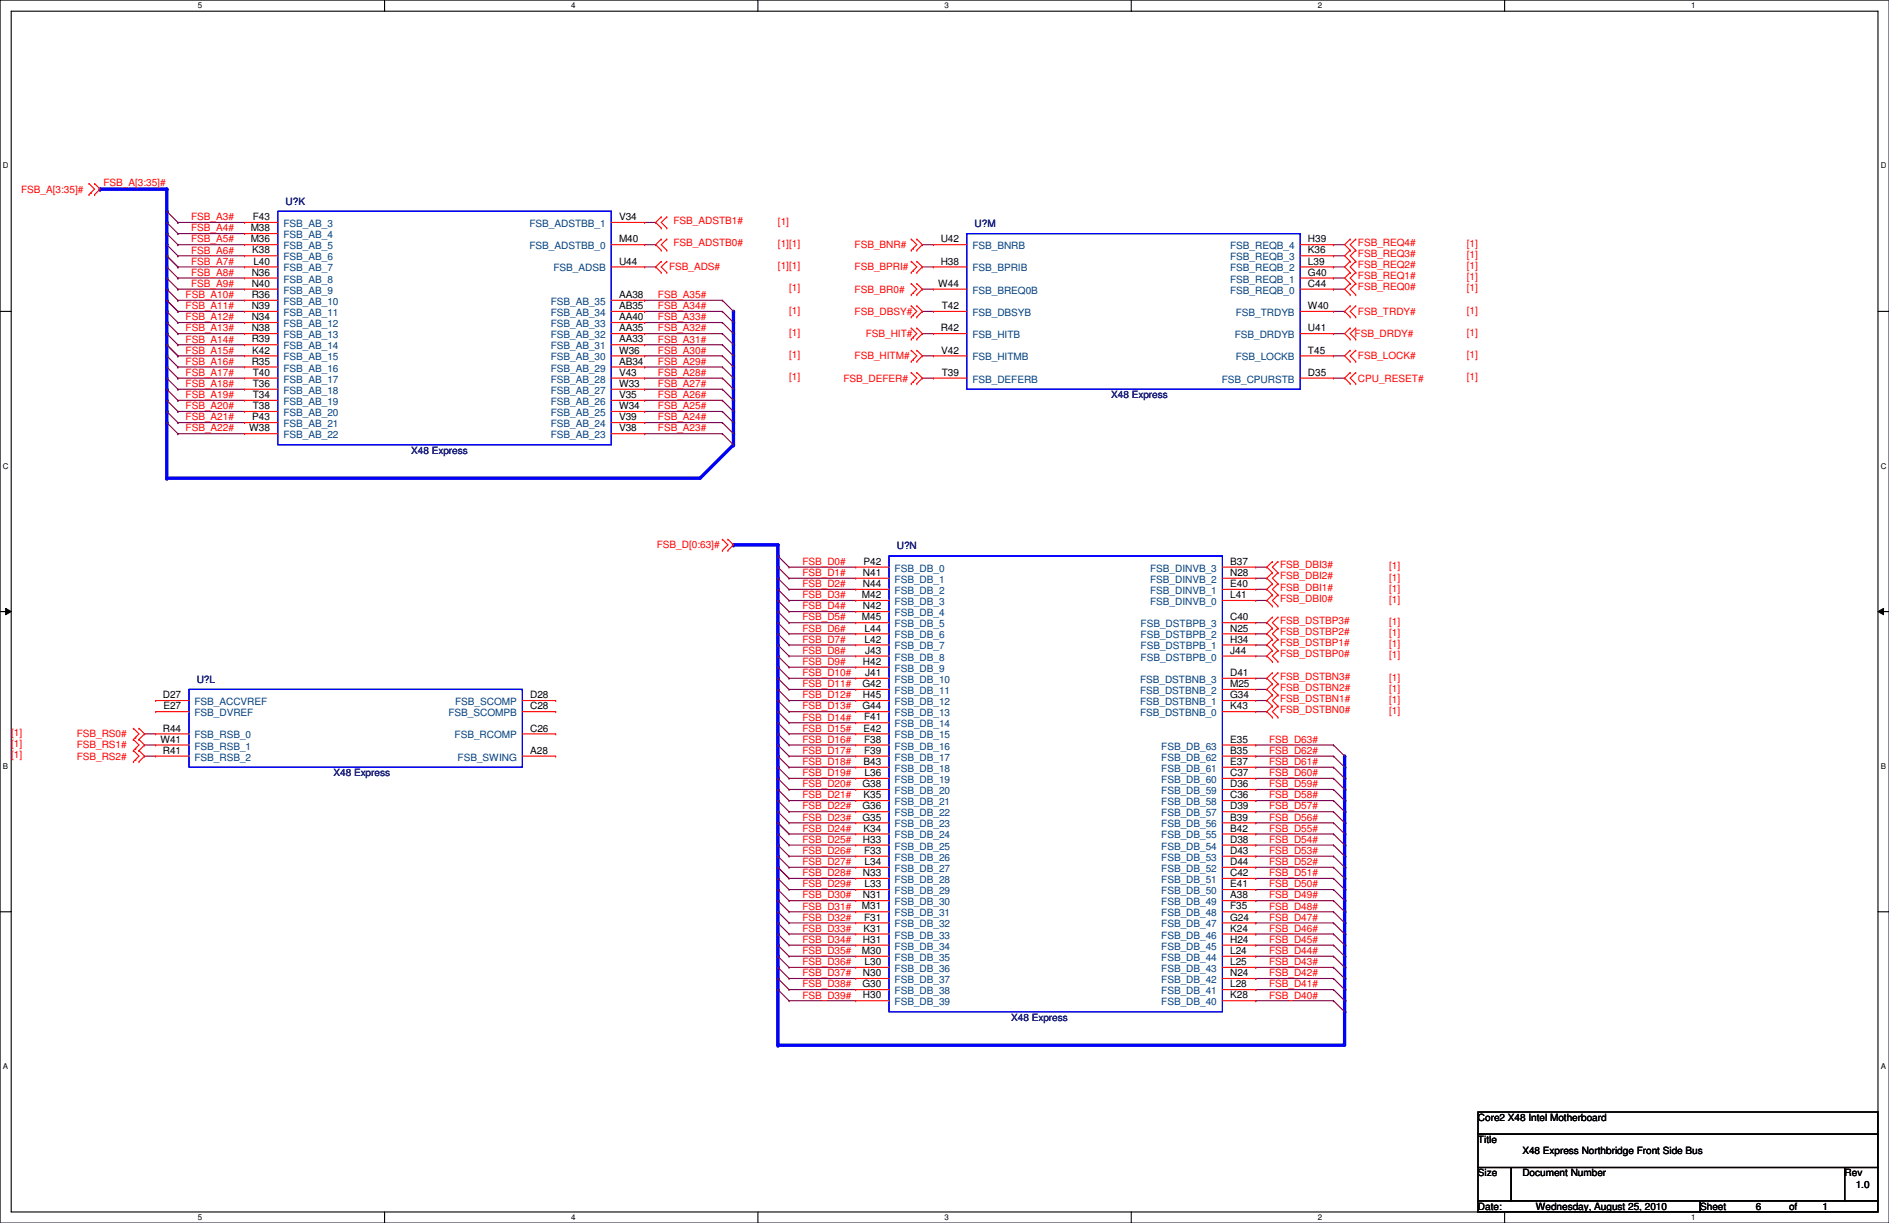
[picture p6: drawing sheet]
<svg xmlns="http://www.w3.org/2000/svg" width="432mm" height="279mm" viewBox="0 0 432 279" stroke-linecap="round" stroke-linejoin="round" font-family="sans-serif">
<defs><g id="words">
<g font-size="2.3" fill="#f00">
<text x="4.8" y="44">FSB_A[3:35]#</text>
<text x="23.6" y="42.4">FSB_A[3:35]#</text>
<text x="43.7" y="52.9">FSB_A4#</text>
<text x="43.7" y="50.3">FSB_A3#</text>
<text x="153.9" y="51.1">FSB_ADSTB1#</text>
<text x="177.8" y="51.4">[1]</text>
<text x="43.7" y="57.9">FSB_A6#</text>
<text x="43.7" y="55.4">FSB_A5#</text>
<text x="153.9" y="56.2">FSB_ADSTB0#</text>
<text x="177.8" y="56.4">[1][1]</text>
<text x="195.3" y="56.7">FSB_BNR#</text>
<text x="310.4" y="58.7">FSB_REQ3#</text>
<text x="310.4" y="56.2">FSB_REQ4#</text>
<text x="335.3" y="59">[1]</text>
<text x="335.3" y="56.4">[1]</text>
<text x="43.7" y="65.6">FSB_A9#</text>
<text x="43.7" y="63">FSB_A8#</text>
<text x="43.7" y="60.5">FSB_A7#</text>
<text x="152.9" y="61.8">FSB_ADS#</text>
<text x="177.8" y="61.5">[1][1]</text>
<text x="195.3" y="61.8">FSB_BPRI#</text>
<text x="310.4" y="63.8">FSB_REQ1#</text>
<text x="310.4" y="61.3">FSB_REQ2#</text>
<text x="335.3" y="64.1">[1]</text>
<text x="335.3" y="61.5">[1]</text>
<text x="42.4" y="70.6">FSB_A11#</text>
<text x="42.4" y="68.1">FSB_A10#</text>
<text x="150.4" y="68.1">FSB_A35#</text>
<text x="150.4" y="70.6">FSB_A34#</text>
<text x="180.4" y="66.6">[1]</text>
<text x="180.4" y="71.7">[1]</text>
<text x="195.3" y="66.8">FSB_BR0#</text>
<text x="195.3" y="71.9">FSB_DBSY#</text>
<text x="310.4" y="66.3">FSB_REQ0#</text>
<text x="310.4" y="71.9">FSB_TRDY#</text>
<text x="335.3" y="66.6">[1]</text>
<text x="335.3" y="71.7">[1]</text>
<text x="42.4" y="75.7">FSB_A13#</text>
<text x="42.4" y="73.2">FSB_A12#</text>
<text x="150.4" y="73.2">FSB_A33#</text>
<text x="150.4" y="75.7">FSB_A32#</text>
<text x="180.4" y="76.8">[1]</text>
<text x="197.9" y="77">FSB_HIT#</text>
<text x="309.6" y="77">FSB_DRDY#</text>
<text x="335.3" y="76.8">[1]</text>
<text x="42.4" y="83.3">FSB_A16#</text>
<text x="42.4" y="80.8">FSB_A15#</text>
<text x="42.4" y="78.3">FSB_A14#</text>
<text x="150.4" y="78.3">FSB_A31#</text>
<text x="150.4" y="80.8">FSB_A30#</text>
<text x="150.4" y="83.3">FSB_A29#</text>
<text x="180.4" y="81.8">[1]</text>
<text x="195.3" y="82.1">FSB_HITM#</text>
<text x="310.4" y="82.1">FSB_LOCK#</text>
<text x="335.3" y="81.8">[1]</text>
<text x="42.4" y="88.4">FSB_A18#</text>
<text x="42.4" y="85.9">FSB_A17#</text>
<text x="150.4" y="85.9">FSB_A28#</text>
<text x="150.4" y="88.4">FSB_A27#</text>
<text x="180.4" y="86.9">[1]</text>
<text x="192.8" y="87.2">FSB_DEFER#</text>
<text x="310.4" y="87.2">CPU_RESET#</text>
<text x="335.3" y="86.9">[1]</text>
<text x="42.4" y="93.5">FSB_A20#</text>
<text x="42.4" y="91">FSB_A19#</text>
<text x="150.4" y="91">FSB_A26#</text>
<text x="150.4" y="93.5">FSB_A25#</text>
<text x="42.4" y="98.6">FSB_A22#</text>
<text x="42.4" y="96">FSB_A21#</text>
<text x="150.4" y="96">FSB_A24#</text>
<text x="150.4" y="98.6">FSB_A23#</text>
<text x="150.1" y="125.3">FSB_D[0:63]#</text>
<text x="183.4" y="131.6">FSB_D1#</text>
<text x="183.4" y="129.1">FSB_D0#</text>
<text x="292.6" y="129.8">FSB_DBI3#</text>
<text x="317.5" y="130.1">[1]</text>
<text x="183.4" y="134.1">FSB_D2#</text>
<text x="183.4" y="136.7">FSB_D3#</text>
<text x="292.6" y="132.4">FSB_DBI2#</text>
<text x="292.6" y="134.9">FSB_DBI1#</text>
<text x="292.6" y="137.5">FSB_DBI0#</text>
<text x="317.5" y="132.6">[1]</text>
<text x="317.5" y="135.2">[1]</text>
<text x="317.5" y="137.7">[1]</text>
<text x="183.4" y="139.2">FSB_D4#</text>
<text x="183.4" y="141.8">FSB_D5#</text>
<text x="292.6" y="142.5">FSB_DSTBP3#</text>
<text x="317.5" y="142.8">[1]</text>
<text x="183.4" y="144.3">FSB_D6#</text>
<text x="183.4" y="146.8">FSB_D7#</text>
<text x="183.4" y="149.4">FSB_D8#</text>
<text x="292.6" y="145.1">FSB_DSTBP2#</text>
<text x="292.6" y="147.6">FSB_DSTBP1#</text>
<text x="317.5" y="145.3">[1]</text>
<text x="317.5" y="147.9">[1]</text>
<text x="183.4" y="151.9">FSB_D9#</text>
<text x="183.4" y="154.5">FSB_D10#</text>
<text x="292.6" y="150.2">FSB_DSTBP0#</text>
<text x="292.6" y="155.2">FSB_DSTBN3#</text>
<text x="317.5" y="150.4">[1]</text>
<text x="317.5" y="155.5">[1]</text>
<text x="183.4" y="159.5">FSB_D12#</text>
<text x="183.4" y="157">FSB_D11#</text>
<text x="292.6" y="157.8">FSB_DSTBN2#</text>
<text x="292.6" y="160.3">FSB_DSTBN1#</text>
<text x="317.5" y="158">[1]</text>
<text x="317.5" y="160.6">[1]</text>
<text x="183.4" y="164.6">FSB_D14#</text>
<text x="183.4" y="162.1">FSB_D13#</text>
<text x="183.4" y="167.2">FSB_D15#</text>
<text x="292.6" y="162.9">FSB_DSTBN0#</text>
<text x="317.5" y="163.1">[1]</text>
<text x="2.6" y="168.2">[1]</text>
<text x="2.6" y="170.7">[1]</text>
<text x="2.6" y="173.3">[1]</text>
<text x="17.5" y="168.4">FSB_RS0#</text>
<text x="17.5" y="171">FSB_RS1#</text>
<text x="17.5" y="173.5">FSB_RS2#</text>
<text x="183.4" y="172.2">FSB_D17#</text>
<text x="183.4" y="169.7">FSB_D16#</text>
<text x="290.1" y="169.7">FSB_D63#</text>
<text x="290.1" y="172.2">FSB_D62#</text>
<text x="183.4" y="174.8">FSB_D18#</text>
<text x="183.4" y="177.3">FSB_D19#</text>
<text x="183.4" y="179.9">FSB_D20#</text>
<text x="290.1" y="174.8">FSB_D61#</text>
<text x="290.1" y="177.3">FSB_D60#</text>
<text x="290.1" y="179.9">FSB_D59#</text>
<text x="183.4" y="182.4">FSB_D21#</text>
<text x="183.4" y="184.9">FSB_D22#</text>
<text x="290.1" y="182.4">FSB_D58#</text>
<text x="290.1" y="184.9">FSB_D57#</text>
<text x="183.4" y="187.5">FSB_D23#</text>
<text x="183.4" y="190">FSB_D24#</text>
<text x="290.1" y="187.5">FSB_D56#</text>
<text x="290.1" y="190">FSB_D55#</text>
<text x="183.4" y="192.6">FSB_D25#</text>
<text x="183.4" y="195.1">FSB_D26#</text>
<text x="183.4" y="197.6">FSB_D27#</text>
<text x="290.1" y="192.6">FSB_D54#</text>
<text x="290.1" y="195.1">FSB_D53#</text>
<text x="290.1" y="197.6">FSB_D52#</text>
<text x="183.4" y="200.2">FSB_D28#</text>
<text x="183.4" y="202.7">FSB_D29#</text>
<text x="290.1" y="202.7">FSB_D50#</text>
<text x="290.1" y="200.2">FSB_D51#</text>
<text x="183.4" y="205.3">FSB_D30#</text>
<text x="183.4" y="207.8">FSB_D31#</text>
<text x="290.1" y="205.3">FSB_D49#</text>
<text x="290.1" y="207.8">FSB_D48#</text>
<text x="183.4" y="215.4">FSB_D34#</text>
<text x="183.4" y="212.9">FSB_D33#</text>
<text x="183.4" y="210.3">FSB_D32#</text>
<text x="290.1" y="215.4">FSB_D45#</text>
<text x="290.1" y="212.9">FSB_D46#</text>
<text x="290.1" y="210.3">FSB_D47#</text>
<text x="183.4" y="220.5">FSB_D36#</text>
<text x="183.4" y="218">FSB_D35#</text>
<text x="290.1" y="218">FSB_D44#</text>
<text x="290.1" y="220.5">FSB_D43#</text>
<text x="183.4" y="225.6">FSB_D38#</text>
<text x="183.4" y="223">FSB_D37#</text>
<text x="290.1" y="223">FSB_D42#</text>
<text x="290.1" y="225.6">FSB_D41#</text>
<text x="183.4" y="228.1">FSB_D39#</text>
<text x="290.1" y="228.1">FSB_D40#</text>
</g>
<g font-size="2.3" fill="#000080">
<text x="65.3" y="46.8">U?K</text>
<text x="222.8" y="51.9">U?M</text>
<text x="254" y="91">X48 Express</text>
<text x="94" y="103.7">X48 Express</text>
<text x="205" y="125.5">U?N</text>
<text x="45" y="156">U?L</text>
<text x="76.2" y="177.3">X48 Express</text>
<text x="231.2" y="233.2">X48 Express</text>
</g>
<g font-size="2.3">
<text x="57.3" y="52.8">M38</text>
<text x="57.8" y="50.3">F43</text>
<text x="141.5" y="50.3">V34</text>
<text x="57.3" y="55.4">M36</text>
<text x="57.7" y="57.9">K38</text>
<text x="141.5" y="55.4">M40</text>
<text x="215" y="55.4">U42</text>
<text x="299" y="57.9">K36</text>
<text x="299" y="55.4">H39</text>
<text x="57.6" y="63">N36</text>
<text x="57.6" y="65.5">N40</text>
<text x="57.9" y="60.5">L40</text>
<text x="141.5" y="60.5">U44</text>
<text x="214.5" y="65.5">W44</text>
<text x="215" y="60.5">H38</text>
<text x="299" y="65.5">C44</text>
<text x="299" y="63">G40</text>
<text x="299" y="60.5">L39</text>
<text x="57.6" y="68.1">R36</text>
<text x="57.6" y="70.6">N39</text>
<text x="141.5" y="70.6">AB35</text>
<text x="141.5" y="68.1">AA38</text>
<text x="215.3" y="70.6">T42</text>
<text x="299" y="70.6">W40</text>
<text x="57.6" y="73.2">N34</text>
<text x="57.6" y="75.7">N38</text>
<text x="141.5" y="75.7">AA35</text>
<text x="141.5" y="73.2">AA40</text>
<text x="215" y="75.7">R42</text>
<text x="299" y="75.7">U41</text>
<text x="57.6" y="78.2">R39</text>
<text x="57.6" y="83.3">R35</text>
<text x="57.7" y="80.8">K42</text>
<text x="141.5" y="83.3">AB34</text>
<text x="141.5" y="80.8">W36</text>
<text x="141.5" y="78.2">AA33</text>
<text x="215.2" y="80.8">V42</text>
<text x="299" y="80.8">T45</text>
<text x="57.8" y="85.9">T40</text>
<text x="57.8" y="88.4">T36</text>
<text x="141.5" y="88.4">W33</text>
<text x="141.5" y="85.9">V43</text>
<text x="215.3" y="85.9">T39</text>
<text x="299" y="85.9">D35</text>
<text x="57.8" y="90.9">T34</text>
<text x="57.8" y="93.5">T38</text>
<text x="141.5" y="93.5">W34</text>
<text x="141.5" y="90.9">V35</text>
<text x="57" y="98.6">W38</text>
<text x="57.7" y="96">P43</text>
<text x="141.5" y="98.6">V38</text>
<text x="141.5" y="96">V39</text>
<text x="197.3" y="131.6">N41</text>
<text x="197.4" y="129">P42</text>
<text x="281.2" y="131.6">N28</text>
<text x="281.2" y="129">B37</text>
<text x="197" y="136.7">M42</text>
<text x="197.3" y="134.1">N44</text>
<text x="281.2" y="136.7">L41</text>
<text x="281.2" y="134.1">E40</text>
<text x="197" y="141.7">M45</text>
<text x="197.3" y="139.2">N42</text>
<text x="281.2" y="141.7">C40</text>
<text x="197.6" y="144.3">L44</text>
<text x="197.6" y="146.8">L42</text>
<text x="197.8" y="149.4">J43</text>
<text x="281.2" y="149.4">J44</text>
<text x="281.2" y="146.8">H34</text>
<text x="281.2" y="144.3">N25</text>
<text x="197.3" y="151.9">H42</text>
<text x="197.8" y="154.4">J41</text>
<text x="281.2" y="154.4">D41</text>
<text x="37.2" y="159.5">D27</text>
<text x="121.2" y="159.5">D28</text>
<text x="197.1" y="157">G42</text>
<text x="197.3" y="159.5">H45</text>
<text x="281.2" y="159.5">G34</text>
<text x="281.2" y="157">M25</text>
<text x="37.2" y="167.1">R44</text>
<text x="37.4" y="162.1">E27</text>
<text x="121.2" y="167.1">C26</text>
<text x="121.2" y="162.1">C28</text>
<text x="197.1" y="162.1">G44</text>
<text x="197.4" y="167.1">E42</text>
<text x="197.5" y="164.6">F41</text>
<text x="281.2" y="162.1">K43</text>
<text x="36.7" y="169.7">W41</text>
<text x="37.2" y="172.2">R41</text>
<text x="121.2" y="172.2">A28</text>
<text x="197.5" y="169.7">F38</text>
<text x="197.5" y="172.2">F39</text>
<text x="281.2" y="172.2">B35</text>
<text x="281.2" y="169.7">E35</text>
<text x="197.1" y="179.8">G38</text>
<text x="197.4" y="174.8">B43</text>
<text x="197.6" y="177.3">L36</text>
<text x="281.2" y="179.8">D36</text>
<text x="281.2" y="177.3">C37</text>
<text x="281.2" y="174.8">E37</text>
<text x="197.1" y="184.9">G36</text>
<text x="197.4" y="182.4">K35</text>
<text x="281.2" y="184.9">D39</text>
<text x="281.2" y="182.4">C36</text>
<text x="197.1" y="187.5">G35</text>
<text x="197.4" y="190">K34</text>
<text x="281.2" y="190">B42</text>
<text x="281.2" y="187.5">B39</text>
<text x="197.3" y="192.5">H33</text>
<text x="197.5" y="195.1">F33</text>
<text x="197.6" y="197.6">L34</text>
<text x="281.2" y="197.6">D44</text>
<text x="281.2" y="195.1">D43</text>
<text x="281.2" y="192.5">D38</text>
<text x="197.3" y="200.2">N33</text>
<text x="197.6" y="202.7">L33</text>
<text x="281.2" y="202.7">E41</text>
<text x="281.2" y="200.2">C42</text>
<text x="197" y="207.8">M31</text>
<text x="197.3" y="205.2">N31</text>
<text x="281.2" y="207.8">F35</text>
<text x="281.2" y="205.2">A38</text>
<text x="197.3" y="215.4">H31</text>
<text x="197.4" y="212.9">K31</text>
<text x="197.5" y="210.3">F31</text>
<text x="281.2" y="215.4">H24</text>
<text x="281.2" y="212.9">K24</text>
<text x="281.2" y="210.3">G24</text>
<text x="197" y="217.9">M30</text>
<text x="197.6" y="220.5">L30</text>
<text x="281.2" y="220.5">L25</text>
<text x="281.2" y="217.9">L24</text>
<text x="197.1" y="225.6">G30</text>
<text x="197.3" y="223">N30</text>
<text x="281.2" y="225.6">L28</text>
<text x="281.2" y="223">N24</text>
<text x="197.3" y="228.1">H30</text>
<text x="281.2" y="228.1">K28</text>
<text x="337.8" y="256.1">Core2 X48 Intel Motherboard</text>
<text x="337.8" y="261.2">Title</text>
<text x="348" y="263.7">X48 Express Northbridge Front Side Bus</text>
<text x="337.8" y="268.8">Size</text>
<text x="348" y="268.8">Document Number</text>
<text x="421.7" y="268.8">Rev</text>
<text x="424.2" y="271.3">1.0</text>
<text x="337.8" y="276.4">Date:</text>
<text x="351" y="276.4">Wednesday, August 25, 2010</text>
<text x="388.6" y="276.4">Sheet</text>
<text x="401.3" y="276.4">6</text>
<text x="409" y="276.4">of</text>
<text x="416.6" y="276.4">1</text>
</g>
<g font-size="2.3" fill="#004080">
<text x="64.8" y="51.9">FSB_AB_3</text>
<text x="121" y="51.9">FSB_ADSTBB_1</text>
<text x="64.8" y="54.4">FSB_AB_4</text>
<text x="64.8" y="56.9">FSB_AB_5</text>
<text x="64.8" y="59.5">FSB_AB_6</text>
<text x="121" y="56.9">FSB_ADSTBB_0</text>
<text x="222.3" y="56.9">FSB_BNRB</text>
<text x="281.2" y="59.5">FSB_REQB_3</text>
<text x="281.2" y="56.9">FSB_REQB_4</text>
<text x="64.8" y="62">FSB_AB_7</text>
<text x="64.8" y="64.6">FSB_AB_8</text>
<text x="126.5" y="62">FSB_ADSB</text>
<text x="222.3" y="62">FSB_BPRIB</text>
<text x="281.2" y="64.6">FSB_REQB_1</text>
<text x="281.2" y="62">FSB_REQB_2</text>
<text x="64.8" y="69.6">FSB_AB_10</text>
<text x="64.8" y="67.1">FSB_AB_9</text>
<text x="125.9" y="69.6">FSB_AB_35</text>
<text x="222.3" y="67.1">FSB_BREQ0B</text>
<text x="281.2" y="67.1">FSB_REQB_0</text>
<text x="64.8" y="72.2">FSB_AB_11</text>
<text x="64.8" y="74.7">FSB_AB_12</text>
<text x="64.8" y="77.3">FSB_AB_13</text>
<text x="125.9" y="77.3">FSB_AB_32</text>
<text x="125.9" y="74.7">FSB_AB_33</text>
<text x="125.9" y="72.2">FSB_AB_34</text>
<text x="222.3" y="72.2">FSB_DBSYB</text>
<text x="222.3" y="77.3">FSB_HITB</text>
<text x="282.2" y="77.3">FSB_DRDYB</text>
<text x="282.5" y="72.2">FSB_TRDYB</text>
<text x="64.8" y="79.8">FSB_AB_14</text>
<text x="64.8" y="82.3">FSB_AB_15</text>
<text x="125.9" y="82.3">FSB_AB_30</text>
<text x="125.9" y="79.8">FSB_AB_31</text>
<text x="222.3" y="82.3">FSB_HITMB</text>
<text x="282.5" y="82.3">FSB_LOCKB</text>
<text x="64.8" y="84.9">FSB_AB_16</text>
<text x="64.8" y="87.4">FSB_AB_17</text>
<text x="64.8" y="90">FSB_AB_18</text>
<text x="125.9" y="90">FSB_AB_27</text>
<text x="125.9" y="87.4">FSB_AB_28</text>
<text x="125.9" y="84.9">FSB_AB_29</text>
<text x="222.3" y="87.4">FSB_DEFERB</text>
<text x="279.3" y="87.4">FSB_CPURSTB</text>
<text x="64.8" y="92.5">FSB_AB_19</text>
<text x="64.8" y="95">FSB_AB_20</text>
<text x="125.9" y="95">FSB_AB_25</text>
<text x="125.9" y="92.5">FSB_AB_26</text>
<text x="64.8" y="97.6">FSB_AB_21</text>
<text x="64.8" y="100.1">FSB_AB_22</text>
<text x="125.9" y="100.1">FSB_AB_23</text>
<text x="125.9" y="97.6">FSB_AB_24</text>
<text x="204.5" y="130.6">FSB_DB_0</text>
<text x="262.9" y="130.6">FSB_DINVB_3</text>
<text x="204.5" y="133.1">FSB_DB_1</text>
<text x="204.5" y="135.7">FSB_DB_2</text>
<text x="262.9" y="135.7">FSB_DINVB_1</text>
<text x="262.9" y="133.1">FSB_DINVB_2</text>
<text x="204.5" y="138.2">FSB_DB_3</text>
<text x="204.5" y="140.8">FSB_DB_4</text>
<text x="204.5" y="143.3">FSB_DB_5</text>
<text x="260.7" y="143.3">FSB_DSTBPB_3</text>
<text x="262.9" y="138.2">FSB_DINVB_0</text>
<text x="204.5" y="145.8">FSB_DB_6</text>
<text x="204.5" y="148.4">FSB_DB_7</text>
<text x="260.7" y="148.4">FSB_DSTBPB_1</text>
<text x="260.7" y="145.8">FSB_DSTBPB_2</text>
<text x="204.5" y="150.9">FSB_DB_8</text>
<text x="204.5" y="153.5">FSB_DB_9</text>
<text x="204.5" y="156">FSB_DB_10</text>
<text x="260.6" y="156">FSB_DSTBNB_3</text>
<text x="260.7" y="150.9">FSB_DSTBPB_0</text>
<text x="44.5" y="161.1">FSB_ACCVREF</text>
<text x="104.1" y="161.1">FSB_SCOMP</text>
<text x="204.5" y="158.5">FSB_DB_11</text>
<text x="204.5" y="161.1">FSB_DB_12</text>
<text x="260.6" y="161.1">FSB_DSTBNB_1</text>
<text x="260.6" y="158.5">FSB_DSTBNB_2</text>
<text x="44.5" y="163.6">FSB_DVREF</text>
<text x="102.5" y="163.6">FSB_SCOMPB</text>
<text x="204.5" y="163.6">FSB_DB_13</text>
<text x="204.5" y="166.2">FSB_DB_14</text>
<text x="260.6" y="163.6">FSB_DSTBNB_0</text>
<text x="44.5" y="168.7">FSB_RSB_0</text>
<text x="44.5" y="171.2">FSB_RSB_1</text>
<text x="44.5" y="173.8">FSB_RSB_2</text>
<text x="103.9" y="168.7">FSB_RCOMP</text>
<text x="104.6" y="173.8">FSB_SWING</text>
<text x="204.5" y="168.7">FSB_DB_15</text>
<text x="204.5" y="171.2">FSB_DB_16</text>
<text x="204.5" y="173.8">FSB_DB_17</text>
<text x="265.5" y="173.8">FSB_DB_62</text>
<text x="265.5" y="171.2">FSB_DB_63</text>
<text x="204.5" y="176.3">FSB_DB_18</text>
<text x="204.5" y="178.9">FSB_DB_19</text>
<text x="265.5" y="178.9">FSB_DB_60</text>
<text x="265.5" y="176.3">FSB_DB_61</text>
<text x="204.5" y="181.4">FSB_DB_20</text>
<text x="204.5" y="183.9">FSB_DB_21</text>
<text x="265.5" y="183.9">FSB_DB_58</text>
<text x="265.5" y="181.4">FSB_DB_59</text>
<text x="204.5" y="186.5">FSB_DB_22</text>
<text x="204.5" y="189">FSB_DB_23</text>
<text x="204.5" y="191.6">FSB_DB_24</text>
<text x="265.5" y="191.6">FSB_DB_55</text>
<text x="265.5" y="189">FSB_DB_56</text>
<text x="265.5" y="186.5">FSB_DB_57</text>
<text x="204.5" y="194.1">FSB_DB_25</text>
<text x="204.5" y="196.6">FSB_DB_26</text>
<text x="265.5" y="196.6">FSB_DB_53</text>
<text x="265.5" y="194.1">FSB_DB_54</text>
<text x="204.5" y="199.2">FSB_DB_27</text>
<text x="204.5" y="201.7">FSB_DB_28</text>
<text x="265.5" y="201.7">FSB_DB_51</text>
<text x="265.5" y="199.2">FSB_DB_52</text>
<text x="204.5" y="204.3">FSB_DB_29</text>
<text x="204.5" y="206.8">FSB_DB_30</text>
<text x="204.5" y="209.3">FSB_DB_31</text>
<text x="265.5" y="209.3">FSB_DB_48</text>
<text x="265.5" y="206.8">FSB_DB_49</text>
<text x="265.5" y="204.3">FSB_DB_50</text>
<text x="204.5" y="211.9">FSB_DB_32</text>
<text x="204.5" y="214.4">FSB_DB_33</text>
<text x="265.5" y="214.4">FSB_DB_46</text>
<text x="265.5" y="211.9">FSB_DB_47</text>
<text x="204.5" y="217">FSB_DB_34</text>
<text x="204.5" y="219.5">FSB_DB_35</text>
<text x="265.5" y="219.5">FSB_DB_44</text>
<text x="265.5" y="217">FSB_DB_45</text>
<text x="204.5" y="222">FSB_DB_36</text>
<text x="204.5" y="224.6">FSB_DB_37</text>
<text x="204.5" y="227.1">FSB_DB_38</text>
<text x="265.5" y="227.1">FSB_DB_41</text>
<text x="265.5" y="224.6">FSB_DB_42</text>
<text x="265.5" y="222">FSB_DB_43</text>
<text x="204.5" y="229.7">FSB_DB_39</text>
<text x="265.5" y="229.7">FSB_DB_40</text>
</g>
<g font-size="1.8">
<text x="45.2" y="1.9">5</text>
<text x="130.6" y="1.9">4</text>
<text x="215.9" y="1.9">3</text>
<text x="301.3" y="1.9">2</text>
<text x="386.6" y="1.9">1</text>
<text x=".7" y="38.5">D</text>
<text x="429.9" y="38.5">D</text>
<text x=".7" y="107.1">C</text>
<text x="429.9" y="107.1">C</text>
<text x=".7" y="175.6">B</text>
<text x="429.9" y="175.6">B</text>
<text x=".7" y="244.2">A</text>
<text x="429.9" y="244.2">A</text>
<text x="45.2" y="278.8">5</text>
<text x="130.6" y="278.8">4</text>
<text x="215.9" y="278.8">3</text>
<text x="301.3" y="278.8">2</text>
<text x="386.6" y="278.8">1</text>
</g>
</g></defs>
<path d="M0 0h431.8v279.4h-431.8zM2.6 2.6h426.7v274.3h-426.7z" fill="none" stroke="#000" stroke-width=".25"/>
<g fill="#fff">
<path d="M45.2 .3h1v2h-1z"/>
<path d="M45.2 277.1h1v2.1h-1z"/>
</g>
<path d="M87.9 0v2.6M87.9 276.9v2.5" fill="none" stroke="#000" stroke-width=".25"/>
<g fill="#fff">
<path d="M130.6 .3h1v2h-1z"/>
<path d="M130.6 277.1h1v2.1h-1z"/>
</g>
<path d="M173.2 0v2.6M173.2 276.9v2.5" fill="none" stroke="#000" stroke-width=".25"/>
<g fill="#fff">
<path d="M215.9 .3h1v2h-1z"/>
<path d="M215.9 277.1h1v2.1h-1z"/>
</g>
<path d="M258.6 0v2.6M258.6 276.9v2.5" fill="none" stroke="#000" stroke-width=".25"/>
<g fill="#fff">
<path d="M301.3 .3h1v2h-1z"/>
<path d="M301.3 277.1h1v2.1h-1z"/>
</g>
<path d="M343.9 0v2.6M343.9 276.9v2.5" fill="none" stroke="#000" stroke-width=".25"/>
<g fill="#fff">
<path d="M386.6 .3h1v2h-1z"/>
<path d="M386.6 277.1h1v2.1h-1z"/>
<path d="M.7 36.9h1.2v2h-1.2z"/>
<path d="M429.9 36.9h1.3v2h-1.3z"/>
<path d="M.7 105.4h1.2v2.1h-1.2z"/>
<path d="M429.9 105.4h1.3v2.1h-1.3z"/>
</g>
<path d="M0 71.1h2.6M429.3 71.1h2.5" fill="none" stroke="#000" stroke-width=".25"/>
<g fill="#fff">
<path d="M.7 174h1.2v2h-1.2z"/>
<path d="M429.9 174h1.2v2h-1.2z"/>
</g>
<path d="M0 139.7h2.6M429.3 139.7h2.5" fill="none" stroke="#000" stroke-width=".25"/>
<path d="M1.3 139l1.3 .7-1.3 .7zM429.3 139.7l1.3-.7v1.4z" fill="#000"/>
<path d="M1.3 139l1.3 .7-1.3 .7zM429.3 139.7l1.3-.7v1.4z" fill="none" stroke="#000" stroke-width=".23"/>
<g fill="#fff">
<path d="M.7 242.6h1.2v2h-1.2z"/>
<path d="M429.9 242.6h1.2v2h-1.2z"/>
</g>
<path d="M0 208.3h2.6M429.3 208.3h2.5" fill="none" stroke="#000" stroke-width=".25"/>
<path d="M307.4 172.7v2.6" fill="none" stroke="#00f" stroke-width=".76"/>
<circle cx="307.4" cy="172.7" r=".38" fill="#00f"/>
<path d="M177.8 238.8h129.6" fill="none" stroke="#00f" stroke-width=".76"/>
<circle cx="177.8" cy="238.8" r=".38" fill="#00f"/>
<path d="M177.8 226.1v12.7" fill="none" stroke="#00f" stroke-width=".76"/>
<circle cx="177.8" cy="226.1" r=".38" fill="#00f"/>
<path d="M167.7 124.5h10.1" fill="none" stroke="#00f" stroke-width=".76"/>
<circle cx="167.7" cy="124.5" r=".38" fill="#00f"/>
<path d="M307.4 175.3v2.5" fill="none" stroke="#00f" stroke-width=".76"/>
<circle cx="307.4" cy="175.3" r=".38" fill="#00f"/>
<path d="M307.4 193.1v2.5" fill="none" stroke="#00f" stroke-width=".76"/>
<circle cx="307.4" cy="193.1" r=".38" fill="#00f"/>
<path d="M307.4 198.1v2.6" fill="none" stroke="#00f" stroke-width=".76"/>
<circle cx="307.4" cy="198.1" r=".38" fill="#00f"/>
<path d="M307.4 203.2v2.6" fill="none" stroke="#00f" stroke-width=".76"/>
<circle cx="307.4" cy="203.2" r=".38" fill="#00f"/>
<path d="M307.4 200.7v2.5" fill="none" stroke="#00f" stroke-width=".76"/>
<circle cx="307.4" cy="200.7" r=".38" fill="#00f"/>
<path d="M307.4 195.6v2.5" fill="none" stroke="#00f" stroke-width=".76"/>
<circle cx="307.4" cy="195.6" r=".38" fill="#00f"/>
<path d="M307.4 180.4v2.5" fill="none" stroke="#00f" stroke-width=".76"/>
<circle cx="307.4" cy="180.4" r=".38" fill="#00f"/>
<path d="M307.4 185.4v2.6" fill="none" stroke="#00f" stroke-width=".76"/>
<circle cx="307.4" cy="185.4" r=".38" fill="#00f"/>
<path d="M307.4 190.5v2.6" fill="none" stroke="#00f" stroke-width=".76"/>
<circle cx="307.4" cy="190.5" r=".38" fill="#00f"/>
<path d="M307.4 188v2.5" fill="none" stroke="#00f" stroke-width=".76"/>
<circle cx="307.4" cy="188" r=".38" fill="#00f"/>
<path d="M307.4 182.9v2.5" fill="none" stroke="#00f" stroke-width=".76"/>
<circle cx="307.4" cy="182.9" r=".38" fill="#00f"/>
<path d="M307.4 177.8v2.6" fill="none" stroke="#00f" stroke-width=".76"/>
<circle cx="307.4" cy="177.8" r=".38" fill="#00f"/>
<path d="M307.4 205.8v2.5" fill="none" stroke="#00f" stroke-width=".76"/>
<circle cx="307.4" cy="205.8" r=".38" fill="#00f"/>
<path d="M307.4 210.8v2.6" fill="none" stroke="#00f" stroke-width=".76"/>
<circle cx="307.4" cy="210.8" r=".38" fill="#00f"/>
<path d="M307.4 218.5v2.5" fill="none" stroke="#00f" stroke-width=".76"/>
<circle cx="307.4" cy="218.5" r=".38" fill="#00f"/>
<path d="M307.4 223.5v2.6" fill="none" stroke="#00f" stroke-width=".76"/>
<circle cx="307.4" cy="223.5" r=".38" fill="#00f"/>
<path d="M307.4 228.6v2.6" fill="none" stroke="#00f" stroke-width=".76"/>
<circle cx="307.4" cy="228.6" r=".38" fill="#00f"/>
<path d="M307.4 231.2v7.6" fill="none" stroke="#00f" stroke-width=".76"/>
<circle cx="307.4" cy="231.2" r=".38" fill="#00f"/>
<path d="M307.4 226.1v2.5" fill="none" stroke="#00f" stroke-width=".76"/>
<circle cx="307.4" cy="226.1" r=".38" fill="#00f"/>
<path d="M307.4 221v2.5" fill="none" stroke="#00f" stroke-width=".76"/>
<circle cx="307.4" cy="221" r=".38" fill="#00f"/>
<path d="M307.4 215.9v2.6" fill="none" stroke="#00f" stroke-width=".76"/>
<circle cx="307.4" cy="215.9" r=".38" fill="#00f"/>
<path d="M307.4 213.4v2.5" fill="none" stroke="#00f" stroke-width=".76"/>
<circle cx="307.4" cy="213.4" r=".38" fill="#00f"/>
<path d="M307.4 208.3v2.5" fill="none" stroke="#00f" stroke-width=".76"/>
<circle cx="307.4" cy="208.3" r=".38" fill="#00f"/>
<path d="M177.8 208.3v2.5" fill="none" stroke="#00f" stroke-width=".76"/>
<circle cx="177.8" cy="208.3" r=".38" fill="#00f"/>
<path d="M177.8 195.6v2.5" fill="none" stroke="#00f" stroke-width=".76"/>
<circle cx="177.8" cy="195.6" r=".38" fill="#00f"/>
<path d="M177.8 200.7v2.5" fill="none" stroke="#00f" stroke-width=".76"/>
<circle cx="177.8" cy="200.7" r=".38" fill="#00f"/>
<path d="M177.8 198.1v2.6" fill="none" stroke="#00f" stroke-width=".76"/>
<circle cx="177.8" cy="198.1" r=".38" fill="#00f"/>
<path d="M177.8 205.8v2.5" fill="none" stroke="#00f" stroke-width=".76"/>
<circle cx="177.8" cy="205.8" r=".38" fill="#00f"/>
<path d="M177.8 203.2v2.6" fill="none" stroke="#00f" stroke-width=".76"/>
<circle cx="177.8" cy="203.2" r=".38" fill="#00f"/>
<path d="M177.8 213.4v2.5" fill="none" stroke="#00f" stroke-width=".76"/>
<circle cx="177.8" cy="213.4" r=".38" fill="#00f"/>
<path d="M177.8 210.8v2.6" fill="none" stroke="#00f" stroke-width=".76"/>
<circle cx="177.8" cy="210.8" r=".38" fill="#00f"/>
<path d="M177.8 218.5v2.5" fill="none" stroke="#00f" stroke-width=".76"/>
<circle cx="177.8" cy="218.5" r=".38" fill="#00f"/>
<path d="M177.8 215.9v2.6" fill="none" stroke="#00f" stroke-width=".76"/>
<circle cx="177.8" cy="215.9" r=".38" fill="#00f"/>
<path d="M177.8 223.5v2.6" fill="none" stroke="#00f" stroke-width=".76"/>
<circle cx="177.8" cy="223.5" r=".38" fill="#00f"/>
<path d="M177.8 221v2.5" fill="none" stroke="#00f" stroke-width=".76"/>
<circle cx="177.8" cy="221" r=".38" fill="#00f"/>
<path d="M177.8 170.2v2.5" fill="none" stroke="#00f" stroke-width=".76"/>
<circle cx="177.8" cy="170.2" r=".38" fill="#00f"/>
<path d="M177.8 167.7v2.5" fill="none" stroke="#00f" stroke-width=".76"/>
<circle cx="177.8" cy="167.7" r=".38" fill="#00f"/>
<path d="M177.8 172.7v2.6" fill="none" stroke="#00f" stroke-width=".76"/>
<circle cx="177.8" cy="172.7" r=".38" fill="#00f"/>
<path d="M177.8 182.9v2.5" fill="none" stroke="#00f" stroke-width=".76"/>
<circle cx="177.8" cy="182.9" r=".38" fill="#00f"/>
<path d="M177.8 175.3v2.5" fill="none" stroke="#00f" stroke-width=".76"/>
<circle cx="177.8" cy="175.3" r=".38" fill="#00f"/>
<path d="M177.8 180.4v2.5" fill="none" stroke="#00f" stroke-width=".76"/>
<circle cx="177.8" cy="180.4" r=".38" fill="#00f"/>
<path d="M177.8 177.8v2.6" fill="none" stroke="#00f" stroke-width=".76"/>
<circle cx="177.8" cy="177.8" r=".38" fill="#00f"/>
<path d="M177.8 188v2.5" fill="none" stroke="#00f" stroke-width=".76"/>
<circle cx="177.8" cy="188" r=".38" fill="#00f"/>
<path d="M177.8 185.4v2.6" fill="none" stroke="#00f" stroke-width=".76"/>
<circle cx="177.8" cy="185.4" r=".38" fill="#00f"/>
<path d="M177.8 190.5v2.6" fill="none" stroke="#00f" stroke-width=".76"/>
<circle cx="177.8" cy="190.5" r=".38" fill="#00f"/>
<path d="M177.8 193.1v2.5" fill="none" stroke="#00f" stroke-width=".76"/>
<circle cx="177.8" cy="193.1" r=".38" fill="#00f"/>
<path d="M177.8 137.2v2.5" fill="none" stroke="#00f" stroke-width=".76"/>
<circle cx="177.8" cy="137.2" r=".38" fill="#00f"/>
<path d="M177.8 134.6v2.6" fill="none" stroke="#00f" stroke-width=".76"/>
<circle cx="177.8" cy="134.6" r=".38" fill="#00f"/>
<path d="M177.8 152.4v2.6" fill="none" stroke="#00f" stroke-width=".76"/>
<circle cx="177.8" cy="152.4" r=".38" fill="#00f"/>
<path d="M177.8 139.7v2.6" fill="none" stroke="#00f" stroke-width=".76"/>
<circle cx="177.8" cy="139.7" r=".38" fill="#00f"/>
<path d="M177.8 144.8v2.5" fill="none" stroke="#00f" stroke-width=".76"/>
<circle cx="177.8" cy="144.8" r=".38" fill="#00f"/>
<path d="M177.8 142.3v2.5" fill="none" stroke="#00f" stroke-width=".76"/>
<circle cx="177.8" cy="142.3" r=".38" fill="#00f"/>
<path d="M177.8 149.9v2.5" fill="none" stroke="#00f" stroke-width=".76"/>
<circle cx="177.8" cy="149.9" r=".38" fill="#00f"/>
<path d="M177.8 147.3v2.6" fill="none" stroke="#00f" stroke-width=".76"/>
<circle cx="177.8" cy="147.3" r=".38" fill="#00f"/>
<path d="M177.8 155v2.5" fill="none" stroke="#00f" stroke-width=".76"/>
<circle cx="177.8" cy="155" r=".38" fill="#00f"/>
<path d="M177.8 157.5v2.5" fill="none" stroke="#00f" stroke-width=".76"/>
<circle cx="177.8" cy="157.5" r=".38" fill="#00f"/>
<path d="M177.8 162.6v2.5" fill="none" stroke="#00f" stroke-width=".76"/>
<circle cx="177.8" cy="162.6" r=".38" fill="#00f"/>
<path d="M177.8 160v2.6" fill="none" stroke="#00f" stroke-width=".76"/>
<circle cx="177.8" cy="160" r=".38" fill="#00f"/>
<path d="M177.8 165.1v2.6" fill="none" stroke="#00f" stroke-width=".76"/>
<circle cx="177.8" cy="165.1" r=".38" fill="#00f"/>
<path d="M177.8 132.1v2.5" fill="none" stroke="#00f" stroke-width=".76"/>
<circle cx="177.8" cy="132.1" r=".38" fill="#00f"/>
<path d="M177.8 129.6v2.5" fill="none" stroke="#00f" stroke-width=".76"/>
<circle cx="177.8" cy="129.6" r=".38" fill="#00f"/>
<path d="M177.8 127v2.6" fill="none" stroke="#00f" stroke-width=".76"/>
<circle cx="177.8" cy="127" r=".38" fill="#00f"/>
<path d="M177.8 124.5v2.5" fill="none" stroke="#00f" stroke-width=".76"/>
<circle cx="177.8" cy="124.5" r=".38" fill="#00f"/>
<g fill="none" stroke="#800040" stroke-width=".25">
<path d="M147.3 68.6h.1M147.3 68.6h17.8M180.4 132.1h.1M180.4 134.6h.1M180.4 137.2h.1M180.4 139.7h.1M180.4 129.6h.1M180.4 132.1h15.2M180.4 134.6h15.2M180.4 137.2h15.2M180.4 139.7h15.2M180.4 129.6h15.2"/>
<path d="M180.4 142.3h.1M180.4 144.8h.1M180.4 147.3h.1M180.4 149.9h.1M180.4 152.4h.1M180.4 155h.1M180.4 157.5h.1M180.4 142.3h15.2M180.4 144.8h15.2M180.4 147.3h15.2M180.4 149.9h15.2M180.4 152.4h15.2"/>
<path d="M180.4 155h15.2M180.4 157.5h15.2M180.4 165.1h.1M180.4 162.6h.1M180.4 160h.1M180.4 175.3h.1M180.4 172.7h.1M180.4 170.2h.1M180.4 167.7h.1M180.4 177.8h.1M180.4 170.2h15.2M180.4 172.7h15.2"/>
<path d="M180.4 175.3h15.2M180.4 177.8h15.2M180.4 165.1h15.2M180.4 162.6h15.2M180.4 160h15.2M180.4 167.7h15.2M287 170.2h.1M287 172.7h.1M287 175.3h.1M287 177.8h.1M287 170.2h17.8M287 172.7h17.8"/>
<path d="M287 175.3h17.8M287 177.8h17.8M180.4 180.4h.1M180.4 182.9h.1M180.4 185.4h.1M180.4 188h.1M180.4 190.5h.1M180.4 193.1h.1M180.4 195.6h.1M180.4 198.1h.1M180.4 180.4h15.2M180.4 182.9h15.2"/>
<path d="M180.4 185.4h15.2M180.4 188h15.2M180.4 190.5h15.2M180.4 193.1h15.2M180.4 195.6h15.2M180.4 198.1h15.2M287 180.4h.1M287 182.9h.1M287 185.4h.1M287 188h.1M287 190.5h.1M287 193.1h.1"/>
<path d="M287 195.6h.1M287 198.1h.1M287 180.4h17.8M287 182.9h17.8M287 185.4h17.8M287 188h17.8M287 190.5h17.8M287 193.1h17.8M287 195.6h17.8M287 198.1h17.8M180.4 200.7h.1M180.4 203.2h.1"/>
<path d="M180.4 205.8h.1M180.4 215.9h.1M180.4 213.4h.1M180.4 210.8h.1M180.4 208.3h.1M180.4 218.5h.1M180.4 205.8h15.2M180.4 203.2h15.2M180.4 200.7h15.2M180.4 215.9h15.2M180.4 213.4h15.2M180.4 210.8h15.2"/>
<path d="M180.4 208.3h15.2M180.4 218.5h15.2M287 205.8h.1M287 203.2h.1M287 200.7h.1M287 215.9h.1M287 213.4h.1M287 210.8h.1M287 208.3h.1M287 218.5h.1M287 205.8h17.8M287 203.2h17.8"/>
<path d="M287 200.7h17.8M287 215.9h17.8M287 213.4h17.8M287 210.8h17.8M287 208.3h17.8M287 218.5h17.8M180.4 226.1h.1M180.4 223.5h.1M180.4 221h.1M180.4 228.6h.1M180.4 221h15.2M180.4 223.5h15.2"/>
<path d="M180.4 228.6h15.2M180.4 226.1h15.2M287 221h.1M287 223.5h.1M287 228.6h.1M287 226.1h.1M287 221h17.8M287 223.5h17.8M287 228.6h17.8M287 226.1h17.8"/>
</g>
<path d="M167.7 71.1v2.6" fill="none" stroke="#00f" stroke-width=".76"/>
<circle cx="167.7" cy="71.1" r=".38" fill="#00f"/>
<path d="M167.7 73.7v2.5" fill="none" stroke="#00f" stroke-width=".76"/>
<circle cx="167.7" cy="73.7" r=".38" fill="#00f"/>
<path d="M167.7 76.2v2.6" fill="none" stroke="#00f" stroke-width=".76"/>
<circle cx="167.7" cy="76.2" r=".38" fill="#00f"/>
<path d="M167.7 78.8v2.5" fill="none" stroke="#00f" stroke-width=".76"/>
<circle cx="167.7" cy="78.8" r=".38" fill="#00f"/>
<path d="M167.7 81.3v2.5" fill="none" stroke="#00f" stroke-width=".76"/>
<circle cx="167.7" cy="81.3" r=".38" fill="#00f"/>
<path d="M167.7 83.8v2.6" fill="none" stroke="#00f" stroke-width=".76"/>
<circle cx="167.7" cy="83.8" r=".38" fill="#00f"/>
<path d="M167.7 86.4v2.5" fill="none" stroke="#00f" stroke-width=".76"/>
<circle cx="167.7" cy="86.4" r=".38" fill="#00f"/>
<path d="M167.7 94v2.5" fill="none" stroke="#00f" stroke-width=".76"/>
<circle cx="167.7" cy="94" r=".38" fill="#00f"/>
<path d="M167.7 96.5v2.6" fill="none" stroke="#00f" stroke-width=".76"/>
<circle cx="167.7" cy="96.5" r=".38" fill="#00f"/>
<path d="M167.7 88.9v2.6" fill="none" stroke="#00f" stroke-width=".76"/>
<circle cx="167.7" cy="88.9" r=".38" fill="#00f"/>
<path d="M167.7 91.5v2.5" fill="none" stroke="#00f" stroke-width=".76"/>
<circle cx="167.7" cy="91.5" r=".38" fill="#00f"/>
<path d="M167.7 99.1v2.5" fill="none" stroke="#00f" stroke-width=".76"/>
<circle cx="167.7" cy="99.1" r=".38" fill="#00f"/>
<path d="M38.1 91.5v2.5" fill="none" stroke="#00f" stroke-width=".76"/>
<circle cx="38.1" cy="91.5" r=".38" fill="#00f"/>
<path d="M38.1 88.9v2.6" fill="none" stroke="#00f" stroke-width=".76"/>
<circle cx="38.1" cy="88.9" r=".38" fill="#00f"/>
<path d="M38.1 94v2.5" fill="none" stroke="#00f" stroke-width=".76"/>
<circle cx="38.1" cy="94" r=".38" fill="#00f"/>
<path d="M38.1 78.8v2.5" fill="none" stroke="#00f" stroke-width=".76"/>
<circle cx="38.1" cy="78.8" r=".38" fill="#00f"/>
<path d="M38.1 76.2v2.6" fill="none" stroke="#00f" stroke-width=".76"/>
<circle cx="38.1" cy="76.2" r=".38" fill="#00f"/>
<path d="M38.1 81.3v2.5" fill="none" stroke="#00f" stroke-width=".76"/>
<circle cx="38.1" cy="81.3" r=".38" fill="#00f"/>
<path d="M38.1 86.4v2.5" fill="none" stroke="#00f" stroke-width=".76"/>
<circle cx="38.1" cy="86.4" r=".38" fill="#00f"/>
<path d="M38.1 83.8v2.6" fill="none" stroke="#00f" stroke-width=".76"/>
<circle cx="38.1" cy="83.8" r=".38" fill="#00f"/>
<path d="M38.1 68.6v2.5" fill="none" stroke="#00f" stroke-width=".76"/>
<circle cx="38.1" cy="68.6" r=".38" fill="#00f"/>
<path d="M38.1 66.1v2.5" fill="none" stroke="#00f" stroke-width=".76"/>
<circle cx="38.1" cy="66.1" r=".38" fill="#00f"/>
<path d="M38.1 73.7v2.5" fill="none" stroke="#00f" stroke-width=".76"/>
<circle cx="38.1" cy="73.7" r=".38" fill="#00f"/>
<path d="M38.1 71.1v2.6" fill="none" stroke="#00f" stroke-width=".76"/>
<circle cx="38.1" cy="71.1" r=".38" fill="#00f"/>
<path d="M38.1 55.9v2.5" fill="none" stroke="#00f" stroke-width=".76"/>
<circle cx="38.1" cy="55.9" r=".38" fill="#00f"/>
<path d="M38.1 61v2.5" fill="none" stroke="#00f" stroke-width=".76"/>
<circle cx="38.1" cy="61" r=".38" fill="#00f"/>
<path d="M38.1 58.4v2.6" fill="none" stroke="#00f" stroke-width=".76"/>
<circle cx="38.1" cy="58.4" r=".38" fill="#00f"/>
<path d="M38.1 63.5v2.6" fill="none" stroke="#00f" stroke-width=".76"/>
<circle cx="38.1" cy="63.5" r=".38" fill="#00f"/>
<path d="M38.1 48.3v2.5" fill="none" stroke="#00f" stroke-width=".76"/>
<circle cx="38.1" cy="48.3" r=".38" fill="#00f"/>
<path d="M38.1 53.4v2.5" fill="none" stroke="#00f" stroke-width=".76"/>
<circle cx="38.1" cy="53.4" r=".38" fill="#00f"/>
<path d="M38.1 50.8v2.6" fill="none" stroke="#00f" stroke-width=".76"/>
<circle cx="38.1" cy="50.8" r=".38" fill="#00f"/>
<g fill="none" stroke="#800040" stroke-width=".25">
<path d="M40.7 58.4h.1M40.7 55.9h.1M40.7 53.4h.1M40.7 50.8h.1M40.7 58.4h15.2M40.7 55.9h15.2M40.7 53.4h15.2M40.7 50.8h15.2M40.7 78.8h.1M40.7 76.2h.1M40.7 73.7h.1M40.7 71.1h.1"/>
<path d="M40.7 68.6h.1M40.7 66.1h.1M40.7 63.5h.1M40.7 61h.1M40.7 71.1h15.2M40.7 73.7h15.2M40.7 76.2h15.2M40.7 78.8h15.2M40.7 68.6h15.2M40.7 66.1h15.2M40.7 63.5h15.2M40.7 61h15.2"/>
<path d="M147.3 71.1h.1M147.3 73.7h.1M147.3 76.2h.1M147.3 78.8h.1M147.3 71.1h17.8M147.3 73.7h17.8M147.3 76.2h17.8M147.3 78.8h17.8M40.7 99.1h.1M40.7 96.5h.1M40.7 94h.1M40.7 91.5h.1"/>
<path d="M40.7 88.9h.1M40.7 86.4h.1M40.7 83.8h.1M40.7 81.3h.1M40.7 81.3h15.2M40.7 83.8h15.2M40.7 86.4h15.2M40.7 88.9h15.2M40.7 91.5h15.2M40.7 94h15.2M40.7 96.5h15.2M40.7 99.1h15.2"/>
<path d="M147.3 81.3h.1M147.3 83.8h.1M147.3 86.4h.1M147.3 88.9h.1M147.3 91.5h.1M147.3 94h.1M147.3 96.5h.1M147.3 99.1h.1M147.3 81.3h17.8M147.3 83.8h17.8M147.3 86.4h17.8M147.3 88.9h17.8"/>
<path d="M147.3 91.5h17.8M147.3 94h17.8M147.3 96.5h17.8M147.3 99.1h17.8"/>
</g>
<path d="M38.1 43.2v5.1" fill="none" stroke="#00f" stroke-width=".76"/>
<circle cx="38.1" cy="43.2" r=".38" fill="#00f"/>
<path d="M167.7 101.6l-7.7 7.6" fill="none" stroke="#00f" stroke-width=".76"/>
<circle cx="167.7" cy="101.6" r=".38" fill="#00f"/>
<path d="M38.1 109.2h121.9" fill="none" stroke="#00f" stroke-width=".76"/>
<circle cx="38.1" cy="109.2" r=".38" fill="#00f"/>
<path d="M38.1 96.5v12.7" fill="none" stroke="#00f" stroke-width=".76"/>
<circle cx="38.1" cy="96.5" r=".38" fill="#00f"/>
<path d="M22.9 43.2h15.2" fill="none" stroke="#00f" stroke-width=".76"/>
<circle cx="22.9" cy="43.2" r=".38" fill="#00f"/>
<g fill="none" stroke="#800040" stroke-width=".25">
<path d="M38.1 58.4l2.6 2.6M38.1 55.9l2.6 2.5M38.1 53.4l2.6 2.5M38.1 50.8l2.6 2.6M38.1 48.3l2.6 2.5M40.7 58.4h.1M40.7 55.9h.1M40.7 53.4h.1M40.7 50.8h.1M147.3 55.9h2.6M147.3 50.8h2.6M149.9 55.9h.1"/>
<path d="M149.9 50.8h.1M210.8 55.9h.1M210.8 55.9h2.6M304.8 58.4h.1M304.8 55.9h.1M304.8 55.9h2.6M304.8 58.4h2.6M38.1 78.8l2.6 2.5M38.1 76.2l2.6 2.6M38.1 73.7l2.6 2.5M38.1 71.1l2.6 2.6M38.1 68.6l2.6 2.5"/>
<path d="M38.1 66.1l2.6 2.5M38.1 63.5l2.6 2.6M38.1 61l2.6 2.5M40.7 78.8h.1M40.7 76.2h.1M40.7 73.7h.1M40.7 71.1h.1M40.7 68.6h.1M40.7 66.1h.1M40.7 63.5h.1M40.7 61h.1M147.3 61h2.6"/>
<path d="M149.9 61h.1M165.1 68.6h.1M165.1 71.1h.1M165.1 73.7h.1M165.1 76.2h.1M165.1 78.8h.1M165.1 68.6l2.6 2.5M165.1 71.1l2.6 2.6M165.1 73.7l2.6 2.5M165.1 76.2l2.6 2.6M165.1 78.8l2.6 2.5M210.8 76.2h.1"/>
<path d="M210.8 71.1h.1M210.8 61h.1M210.8 66.1h.1M210.8 61h2.6M210.8 76.2h2.6M210.8 66.1h2.6M210.8 71.1h2.6M304.8 66.1h.1M304.8 63.5h.1M304.8 61h.1M304.8 76.2h.1M304.8 61h2.6"/>
<path d="M304.8 76.2h2.6M304.8 66.1h2.6M304.8 63.5h2.6M304.8 71.1h2.6M307.4 71.1h.1M38.1 96.5l2.6 2.6M38.1 94l2.6 2.5M38.1 91.5l2.6 2.5M38.1 88.9l2.6 2.6M38.1 86.4l2.6 2.5M38.1 83.8l2.6 2.6M38.1 81.3l2.6 2.5"/>
<path d="M40.7 99.1h.1M40.7 96.5h.1M40.7 94h.1M40.7 91.5h.1M40.7 88.9h.1M40.7 86.4h.1M40.7 83.8h.1M40.7 81.3h.1M165.1 81.3h.1M165.1 83.8h.1M165.1 86.4h.1M165.1 88.9h.1"/>
<path d="M165.1 91.5h.1M165.1 94h.1M165.1 96.5h.1M165.1 99.1h.1M165.1 81.3l2.6 2.5M165.1 83.8l2.6 2.6M165.1 86.4l2.6 2.5M165.1 88.9l2.6 2.6M165.1 91.5l2.6 2.5M165.1 94l2.6 2.5M165.1 96.5l2.6 2.6M165.1 99.1l2.6 2.5"/>
<path d="M210.8 81.3h.1M210.8 86.4h.1M210.8 81.3h2.6M210.8 86.4h2.6M304.8 81.3h.1M304.8 81.3h2.6M304.8 86.4h2.6M307.4 86.4h.1M177.8 137.2h.1M177.8 139.7h.1M177.8 134.6h.1M177.8 132.1h.1"/>
<path d="M177.8 129.6h.1M177.8 127h.1M177.8 137.2l2.6 2.5M177.8 139.7l2.6 2.6M177.8 134.6l2.6 2.6M177.8 132.1l2.6 2.5M177.8 129.6l2.6 2.5M177.8 127l2.6 2.6M287 129.6h2.6M287 132.1h2.6M287 134.6h2.6M287 137.2h2.6"/>
<path d="M289.6 129.6h.1M289.6 132.1h.1M289.6 134.6h.1M289.6 137.2h.1M177.8 142.3h.1M177.8 144.8h.1M177.8 157.5h.1M177.8 147.3h.1M177.8 152.4h.1M177.8 149.9h.1M177.8 155h.1M177.8 142.3l2.6 2.5"/>
<path d="M177.8 144.8l2.6 2.5M177.8 157.5l2.6 2.5M177.8 147.3l2.6 2.6M177.8 152.4l2.6 2.6M177.8 149.9l2.6 2.5M177.8 155l2.6 2.5M287 142.3h2.6M287 144.8h2.6M287 149.9h2.6M287 147.3h2.6M287 155h2.6M287 157.5h2.6"/>
<path d="M289.6 142.3h.1M289.6 144.8h.1M289.6 149.9h.1M289.6 147.3h.1M289.6 155h.1M289.6 157.5h.1M33 172.7h.1M33 170.2h.1M33 167.7h.1M33 172.7h2.6M33 170.2h2.6M33 167.7h2.6"/>
<path d="M177.8 170.2h.1M177.8 175.3h.1M177.8 172.7h.1M177.8 177.8h.1M177.8 162.6h.1M177.8 160h.1M177.8 165.1h.1M177.8 167.7h.1M177.8 170.2l2.6 2.5M177.8 175.3l2.6 2.5M177.8 172.7l2.6 2.6M177.8 177.8l2.6 2.6"/>
<path d="M177.8 162.6l2.6 2.5M177.8 160l2.6 2.6M177.8 165.1l2.6 2.6M177.8 167.7l2.6 2.5M287 162.6h2.6M287 160h2.6M289.6 162.6h.1M289.6 160h.1M304.8 170.2h.1M304.8 172.7h.1M304.8 177.8h.1M304.8 175.3h.1"/>
<path d="M304.8 170.2l2.6 2.5M304.8 172.7l2.6 2.6M304.8 177.8l2.6 2.6M304.8 175.3l2.6 2.5M177.8 198.1h.1M177.8 190.5h.1M177.8 195.6h.1M177.8 193.1h.1M177.8 180.4h.1M177.8 185.4h.1M177.8 182.9h.1M177.8 188h.1"/>
<path d="M177.8 198.1l2.6 2.6M177.8 190.5l2.6 2.6M177.8 195.6l2.6 2.5M177.8 193.1l2.6 2.5M177.8 180.4l2.6 2.5M177.8 185.4l2.6 2.6M177.8 182.9l2.6 2.5M177.8 188l2.6 2.5M304.8 180.4h.1M304.8 193.1h.1M304.8 198.1h.1M304.8 195.6h.1"/>
<path d="M304.8 182.9h.1M304.8 188h.1M304.8 185.4h.1M304.8 190.5h.1M304.8 180.4l2.6 2.5M304.8 193.1l2.6 2.5M304.8 198.1l2.6 2.6M304.8 195.6l2.6 2.5M304.8 182.9l2.6 2.5M304.8 188l2.6 2.5M304.8 185.4l2.6 2.6M304.8 190.5l2.6 2.6"/>
<path d="M177.8 203.2h.1M177.8 200.7h.1M177.8 205.8h.1M177.8 218.5h.1M177.8 208.3h.1M177.8 213.4h.1M177.8 210.8h.1M177.8 215.9h.1M177.8 203.2l2.6 2.6M177.8 200.7l2.6 2.5M177.8 205.8l2.6 2.5M177.8 218.5l2.6 2.5"/>
<path d="M177.8 208.3l2.6 2.5M177.8 213.4l2.6 2.5M177.8 210.8l2.6 2.6M177.8 215.9l2.6 2.6M304.8 200.7h.1M304.8 203.2h.1M304.8 208.3h.1M304.8 205.8h.1M304.8 210.8h.1M304.8 213.4h.1M304.8 218.5h.1M304.8 215.9h.1"/>
<path d="M304.8 200.7l2.6 2.5M304.8 203.2l2.6 2.6M304.8 208.3l2.6 2.5M304.8 205.8l2.6 2.5M304.8 210.8l2.6 2.6M304.8 213.4l2.6 2.5M304.8 218.5l2.6 2.5M304.8 215.9l2.6 2.6M177.8 223.5h.1M177.8 221h.1M177.8 226.1h.1M177.8 223.5l2.6 2.6"/>
<path d="M177.8 221l2.6 2.5M177.8 226.1l2.6 2.5M304.8 223.5h.1M304.8 228.6h.1M304.8 226.1h.1M304.8 221h.1M304.8 223.5l2.6 2.6M304.8 228.6l2.6 2.6M304.8 226.1l2.6 2.5M304.8 221l2.6 2.5"/>
</g>
<g fill="none" stroke="#f00" stroke-width=".25">
<path d="M20.3 41.9h.1M20.3 44.5h.1M20.3 41.9l1.3 1.3-1.3 1.3M20.8 44h.1M21.6 41.9h.1M21.6 44.5h.1M21.6 41.9l1.3 1.3-1.3 1.3M55.9 50.8h.1M55.9 53.4h.1M55.9 55.9h.1M55.9 58.4h.1M55.9 50.8h7.6"/>
<path d="M55.9 53.4h7.6M55.9 55.9h7.6M55.9 58.4h7.6M139.7 50.8h7.6M139.7 55.9h7.6M147.3 55.9h.1M147.3 50.8h.1M151.2 59.7h.1M151.2 57.2h.1M151.2 54.6h.1M151.2 52.1h.1M151.2 49.6h.1"/>
<path d="M151.2 59.7l-1.3 1.3 1.3 1.3M151.2 54.6l-1.3 1.3 1.3 1.3M151.2 49.6l-1.3 1.2 1.3 1.3M152.4 59.7h.1M152.4 54.6h.1M152.4 57.2h.1M152.4 49.6h.1M152.4 52.1h.1M152.4 59.7l-1.2 1.3 1.2 1.3M152.4 54.6l-1.2 1.3 1.2 1.3M152.4 49.6l-1.2 1.2 1.2 1.3M208.3 54.6h.1"/>
<path d="M208.3 57.2h.1M208.3 59.7h.1M208.3 54.6l1.3 1.3-1.3 1.3M208.3 59.7l1.3 1.3-1.3 1.3M208.8 56.7h.1M209.6 54.6h.1M209.6 57.2h.1M209.6 59.7h.1M209.6 54.6l1.2 1.3-1.2 1.3M209.6 59.7l1.2 1.3-1.2 1.3M213.4 55.9h.1M213.4 55.9h7.6"/>
<path d="M297.2 55.9h7.6M297.2 58.4h7.6M304.8 58.4h.1M304.8 55.9h.1M308.6 59.7h.1M308.6 57.2h.1M308.6 54.6h.1M308.6 59.7l-1.2 1.3 1.2 1.3M308.6 57.2l-1.2 1.2 1.2 1.3M308.6 54.6l-1.2 1.3 1.2 1.3M309.9 59.7h.1M309.9 57.2h.1"/>
<path d="M309.9 54.6h.1M309.9 59.7l-1.3 1.3 1.3 1.3M309.9 57.2l-1.3 1.2 1.3 1.3M309.9 54.6l-1.3 1.3 1.3 1.3M55.9 68.6h.1M55.9 71.1h.1M55.9 73.7h.1M55.9 76.2h.1M55.9 78.8h.1M55.9 61h.1M55.9 63.5h.1M55.9 66.1h.1"/>
<path d="M55.9 68.6h7.6M55.9 71.1h7.6M55.9 73.7h7.6M55.9 76.2h7.6M55.9 78.8h7.6M55.9 61h7.6M55.9 63.5h7.6M55.9 66.1h7.6M139.7 68.6h7.6M139.7 71.1h7.6M139.7 73.7h7.6M139.7 76.2h7.6"/>
<path d="M139.7 78.8h7.6M139.7 61h7.6M147.3 78.8h.1M147.3 76.2h.1M147.3 73.7h.1M147.3 71.1h.1M147.3 68.6h.1M147.3 61h.1M151.2 62.3h.1M152.4 62.3h.1M208.3 62.3h.1M208.3 64.8h.1"/>
<path d="M208.3 67.3h.1M208.3 69.9h.1M208.3 72.4h.1M208.3 75h.1M208.3 77.5h.1M208.3 64.8l1.3 1.3-1.3 1.2M208.3 69.9l1.3 1.2-1.3 1.3M208.3 75l1.3 1.2-1.3 1.3M208.8 61.7h.1M208.8 66.8h.1M208.8 71.9h.1M208.8 77h.1"/>
<path d="M209.6 62.3h.1M209.6 64.8h.1M209.6 67.3h.1M209.6 69.9h.1M209.6 72.4h.1M209.6 75h.1M209.6 77.5h.1M209.6 64.8l1.2 1.3-1.2 1.2M209.6 69.9l1.2 1.2-1.2 1.3M209.6 75l1.2 1.2-1.2 1.3M213.4 61h.1M213.4 66.1h.1"/>
<path d="M213.4 71.1h.1M213.4 76.2h.1M213.4 71.1h7.6M213.4 76.2h7.6M213.4 61h7.6M213.4 66.1h7.6M297.2 71.1h7.6M297.2 76.2h7.6M297.2 61h7.6M297.2 63.5h7.6M297.2 66.1h7.6M304.8 76.2h.1"/>
<path d="M304.8 66.1h.1M304.8 63.5h.1M304.8 61h.1M304.8 71.1h.1M308.6 67.3h.1M308.6 64.8h.1M308.6 62.3h.1M308.6 69.9h.1M308.6 72.4h.1M308.6 75h.1M308.6 77.5h.1M308.6 64.8l-1.2 1.3 1.2 1.2"/>
<path d="M308.6 62.3l-1.2 1.2 1.2 1.3M308.6 69.9l-1.2 1.2 1.2 1.3M308.6 75l-1.2 1.2 1.2 1.3M309.9 64.8h.1M309.9 67.3h.1M309.9 62.3h.1M309.9 72.4h.1M309.9 69.9h.1M309.9 77.5h.1M309.9 75h.1M309.9 64.8l-1.3 1.3 1.3 1.2M309.9 62.3l-1.3 1.2 1.3 1.3"/>
<path d="M309.9 69.9l-1.3 1.2 1.3 1.3M309.9 75l-1.3 1.2 1.3 1.3M55.9 81.3h.1M55.9 83.8h.1M55.9 86.4h.1M55.9 88.9h.1M55.9 91.5h.1M55.9 94h.1M55.9 96.5h.1M55.9 99.1h.1M55.9 81.3h7.6M55.9 83.8h7.6"/>
<path d="M55.9 86.4h7.6M55.9 88.9h7.6M55.9 91.5h7.6M55.9 94h7.6M55.9 96.5h7.6M55.9 99.1h7.6M139.7 81.3h7.6M139.7 83.8h7.6M139.7 86.4h7.6M139.7 88.9h7.6M139.7 91.5h7.6M139.7 94h7.6"/>
<path d="M139.7 96.5h7.6M139.7 99.1h7.6M147.3 99.1h.1M147.3 96.5h.1M147.3 94h.1M147.3 91.5h.1M147.3 88.9h.1M147.3 86.4h.1M147.3 83.8h.1M147.3 81.3h.1M208.3 80h.1M208.3 82.6h.1"/>
<path d="M208.3 85.1h.1M208.3 87.7h.1M208.3 80l1.3 1.3-1.3 1.3M208.3 85.1l1.3 1.3-1.3 1.3M208.8 82.1h.1M208.8 87.1h.1M209.6 80h.1M209.6 82.6h.1M209.6 85.1h.1M209.6 87.7h.1M209.6 80l1.2 1.3-1.2 1.3M209.6 85.1l1.2 1.3-1.2 1.3"/>
<path d="M213.4 86.4h.1M213.4 81.3h.1M213.4 81.3h7.6M213.4 86.4h7.6M297.2 81.3h7.6M297.2 86.4h7.6M304.8 86.4h.1M304.8 81.3h.1M308.6 80h.1M308.6 82.6h.1M308.6 85.1h.1M308.6 87.7h.1"/>
<path d="M308.6 80l-1.2 1.3 1.2 1.3M308.6 85.1l-1.2 1.3 1.2 1.3M309.9 82.6h.1M309.9 80h.1M309.9 87.7h.1M309.9 85.1h.1M309.9 80l-1.3 1.3 1.3 1.3M309.9 85.1l-1.3 1.3 1.3 1.3M165.1 125.8h.1M165.1 123.2h.1M165.1 123.2l1.3 1.3-1.3 1.3M166.4 123.2h.1"/>
<path d="M166.4 125.8h.1M166.4 123.2l1.3 1.3-1.3 1.3M195.6 129.6h.1M195.6 132.1h.1M195.6 134.6h.1M195.6 137.2h.1M195.6 139.7h.1M195.6 129.6h7.6M195.6 132.1h7.6M195.6 134.6h7.6M195.6 137.2h7.6M195.6 139.7h7.6"/>
<path d="M279.4 129.6h7.6M279.4 132.1h7.6M279.4 134.6h7.6M279.4 137.2h7.6M287 137.2h.1M287 134.6h.1M287 132.1h.1M287 129.6h.1M290.9 130.8h.1M290.9 128.3h.1M290.9 133.4h.1M290.9 135.9h.1"/>
<path d="M290.9 138.5h.1M290.9 128.3l-1.3 1.3 1.3 1.2M290.9 130.8l-1.3 1.3 1.3 1.3M290.9 133.4l-1.3 1.2 1.3 1.3M290.9 135.9l-1.3 1.3 1.3 1.3M292.1 128.3h.1M292.1 130.8h.1M292.1 133.4h.1M292.1 135.9h.1M292.1 138.5h.1M292.1 128.3l-1.2 1.3 1.2 1.2M292.1 130.8l-1.2 1.3 1.2 1.3"/>
<path d="M292.1 133.4l-1.2 1.2 1.2 1.3M292.1 135.9l-1.2 1.3 1.2 1.3M195.6 142.3h.1M195.6 144.8h.1M195.6 147.3h.1M195.6 149.9h.1M195.6 152.4h.1M195.6 155h.1M195.6 157.5h.1M195.6 142.3h7.6M195.6 144.8h7.6M195.6 147.3h7.6"/>
<path d="M195.6 149.9h7.6M195.6 152.4h7.6M195.6 155h7.6M195.6 157.5h7.6M279.4 142.3h7.6M279.4 144.8h7.6M279.4 147.3h7.6M279.4 149.9h7.6M279.4 155h7.6M279.4 157.5h7.6M287 157.5h.1M287 155h.1"/>
<path d="M287 149.9h.1M287 147.3h.1M287 144.8h.1M287 142.3h.1M290.9 143.5h.1M290.9 141h.1M290.9 146.1h.1M290.9 151.2h.1M290.9 148.6h.1M290.9 156.2h.1M290.9 153.7h.1M290.9 158.8h.1"/>
<path d="M290.9 141l-1.3 1.3 1.3 1.2M290.9 143.5l-1.3 1.3 1.3 1.3M290.9 148.6l-1.3 1.3 1.3 1.3M290.9 146.1l-1.3 1.2 1.3 1.3M290.9 153.7l-1.3 1.3 1.3 1.2M290.9 156.2l-1.3 1.3 1.3 1.3M290.9 158.8l-1.3 1.2 1.3 1.3M292.1 141h.1M292.1 143.5h.1M292.1 146.1h.1M292.1 148.6h.1M292.1 151.2h.1"/>
<path d="M292.1 153.7h.1M292.1 156.2h.1M292.1 158.8h.1M292.1 141l-1.2 1.3 1.2 1.2M292.1 143.5l-1.2 1.3 1.2 1.3M292.1 148.6l-1.2 1.3 1.2 1.3M292.1 146.1l-1.2 1.2 1.2 1.3M292.1 153.7l-1.2 1.3 1.2 1.2M292.1 156.2l-1.2 1.3 1.2 1.3M292.1 158.8l-1.2 1.2 1.2 1.3M30.5 166.4h.1M30.5 168.9h.1"/>
<path d="M30.5 171.5h.1M30.5 174h.1M30.5 168.9l1.3 1.3-1.3 1.3M30.5 166.4l1.3 1.3-1.3 1.2M30.5 171.5l1.3 1.2-1.3 1.3M31 168.4h.1M31 171h.1M31 173.5h.1M31.8 166.4h.1M31.8 168.9h.1M31.8 171.5h.1M31.8 174h.1"/>
<path d="M31.8 171.5l1.2 1.2-1.2 1.3M31.8 166.4l1.2 1.3-1.2 1.2M31.8 168.9l1.2 1.3-1.2 1.3M35.6 160h.1M35.6 162.6h.1M35.6 167.7h.1M35.6 170.2h.1M35.6 172.7h.1M35.6 160h7.6M35.6 162.6h7.6M35.6 167.7h7.6M35.6 170.2h7.6"/>
<path d="M35.6 172.7h7.6M119.4 160h7.6M119.4 162.6h7.6M119.4 167.7h7.6M119.4 172.7h7.6M127 167.7h.1M127 160h.1M127 162.6h.1M127 172.7h.1M195.6 160h.1M195.6 162.6h.1M195.6 165.1h.1"/>
<path d="M195.6 167.7h.1M195.6 170.2h.1M195.6 172.7h.1M195.6 175.3h.1M195.6 177.8h.1M195.6 160h7.6M195.6 162.6h7.6M195.6 165.1h7.6M195.6 167.7h7.6M195.6 170.2h7.6M195.6 172.7h7.6M195.6 175.3h7.6"/>
<path d="M195.6 177.8h7.6M279.4 160h7.6M279.4 162.6h7.6M279.4 170.2h7.6M279.4 172.7h7.6M279.4 175.3h7.6M279.4 177.8h7.6M287 177.8h.1M287 175.3h.1M287 172.7h.1M287 170.2h.1M287 162.6h.1"/>
<path d="M287 160h.1M290.9 163.9h.1M290.9 161.3h.1M290.9 161.3l-1.3 1.3 1.3 1.3M292.1 161.3h.1M292.1 163.9h.1M292.1 161.3l-1.2 1.3 1.2 1.3M195.6 180.4h.1M195.6 182.9h.1M195.6 185.4h.1M195.6 188h.1M195.6 190.5h.1"/>
<path d="M195.6 193.1h.1M195.6 195.6h.1M195.6 198.1h.1M195.6 180.4h7.6M195.6 182.9h7.6M195.6 185.4h7.6M195.6 188h7.6M195.6 190.5h7.6M195.6 193.1h7.6M195.6 195.6h7.6M195.6 198.1h7.6M279.4 180.4h7.6"/>
<path d="M279.4 182.9h7.6M279.4 185.4h7.6M279.4 188h7.6M279.4 190.5h7.6M279.4 193.1h7.6M279.4 195.6h7.6M279.4 198.1h7.6M287 198.1h.1M287 195.6h.1M287 193.1h.1M287 190.5h.1M287 188h.1"/>
<path d="M287 185.4h.1M287 182.9h.1M287 180.4h.1M195.6 200.7h.1M195.6 203.2h.1M195.6 205.8h.1M195.6 208.3h.1M195.6 210.8h.1M195.6 213.4h.1M195.6 215.9h.1M195.6 218.5h.1M195.6 200.7h7.6"/>
<path d="M195.6 203.2h7.6M195.6 205.8h7.6M195.6 208.3h7.6M195.6 210.8h7.6M195.6 213.4h7.6M195.6 215.9h7.6M195.6 218.5h7.6M279.4 200.7h7.6M279.4 203.2h7.6M279.4 205.8h7.6M279.4 208.3h7.6M279.4 210.8h7.6"/>
<path d="M279.4 213.4h7.6M279.4 215.9h7.6M279.4 218.5h7.6M287 218.5h.1M287 215.9h.1M287 213.4h.1M287 210.8h.1M287 208.3h.1M287 205.8h.1M287 203.2h.1M287 200.7h.1M195.6 221h.1"/>
<path d="M195.6 223.5h.1M195.6 226.1h.1M195.6 228.6h.1M195.6 221h7.6M195.6 223.5h7.6M195.6 226.1h7.6M195.6 228.6h7.6M279.4 221h7.6M279.4 223.5h7.6M279.4 226.1h7.6M279.4 228.6h7.6M287 228.6h.1"/>
<path d="M287 226.1h.1M287 223.5h.1M287 221h.1"/>
</g>
<path d="M337.8 254h91.5v5.1h-91.5zM337.8 259.1h91.5v7.6h-91.5zM337.8 266.7h7.7v7.6h-7.7zM337.8 274.3h50.8v2.6h-50.8zM345.5 266.7h76.2v7.6h-76.2zM388.6 274.3h40.7v2.6h-40.7zM421.7 266.7h7.6v7.6h-7.6z" fill="none" stroke="#000" stroke-width=".25"/>
<path d="M63.5 48.3h76.2v53.3h-76.2zM63.5 48.3h76.2M139.7 48.3h.1M221 53.4h76.2v35.5h-76.2zM221 53.4h76.2M297.2 53.4h.1M203.2 127h76.2v104.2h-76.2zM203.2 127h76.2M279.4 127h.1M43.2 157.5h76.2v17.8h-76.2zM43.2 157.5h76.2M119.4 157.5h.1" fill="none" stroke="#00f" stroke-width=".25"/>
<use href="#words"/>
</svg>
